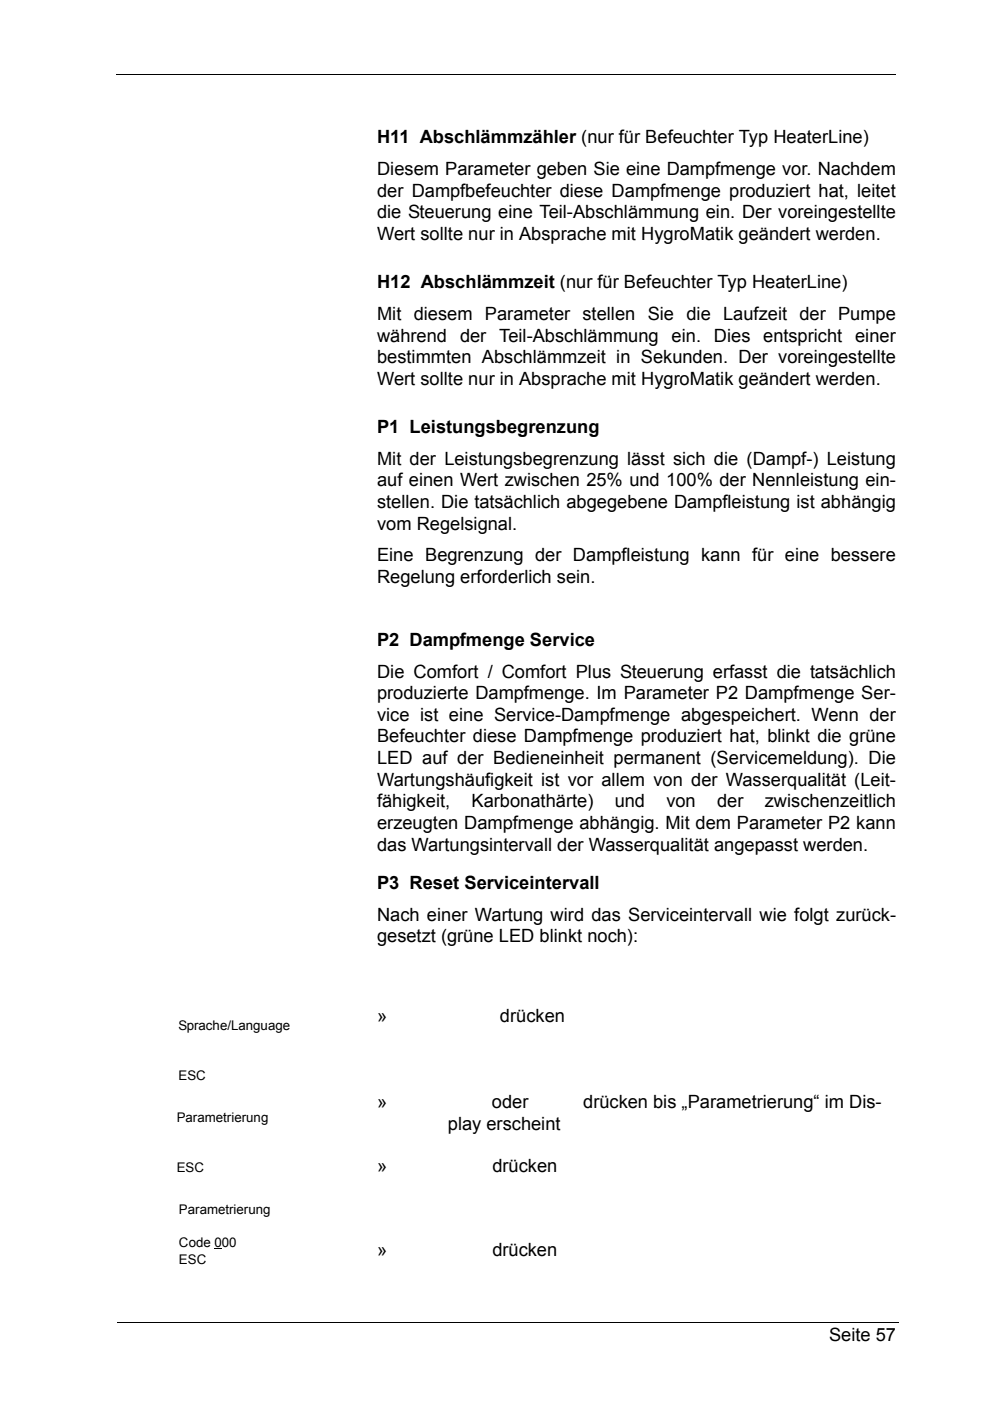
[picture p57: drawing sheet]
<svg xmlns="http://www.w3.org/2000/svg" width="210mm" height="297mm" viewBox="0 0 210 297" stroke-linecap="round" stroke-linejoin="round" font-family="sans-serif">
<defs><g id="words">
<g font-size="3.9">
<text x="79.9" y="30.4">H11 Abschlämmzähler (nur für Befeuchter Typ HeaterLine)</text>
<text x="79.9" y="37.1">Diesem Parameter geben Sie eine Dampfmenge vor. Nachdem</text>
<text x="79.9" y="41.7">der Dampfbefeuchter diese Dampfmenge produziert hat, leitet</text>
<text x="79.9" y="46.3">die Steuerung eine Teil-Abschlämmung ein. Der voreingestellte</text>
<text x="79.9" y="50.9">Wert sollte nur in Absprache mit HygroMatik geändert werden.</text>
<text x="79.9" y="61.1">H12 Abschlämmzeit (nur für Befeuchter Typ HeaterLine)</text>
<text x="79.9" y="67.8">Mit diesem Parameter stellen Sie die Laufzeit der Pumpe</text>
<text x="79.9" y="72.4">während</text>
<text x="79.9" y="77">bestimmten Abschlämmzeit in Sekunden. Der voreingestellte</text>
<text x="97.5" y="72.4">der Teil-Abschlämmung</text>
<text x="142.4" y="72.4">ein.</text>
<text x="151.4" y="72.4">Dies</text>
<text x="161.8" y="72.4">entspricht</text>
<text x="181.3" y="72.4">einer</text>
<text x="79.9" y="81.6">Wert sollte nur in Absprache mit HygroMatik geändert werden.</text>
<text x="79.9" y="91.8">P1 Leistungsbegrenzung</text>
<text x="79.9" y="98.5">Mit der Leistungsbegrenzung lässt sich die (Dampf-) Leistung</text>
<text x="79.9" y="103.1">auf einen Wert zwischen 25% und 100% der Nennleistung ein-</text>
<text x="79.9" y="107.7">stellen. Die tatsächlich abgegebene Dampfleistung ist abhängig</text>
<text x="79.9" y="112.3">vom Regelsignal.</text>
<text x="79.9" y="119">Eine Begrenzung der Dampfleistung kann für eine bessere</text>
<text x="79.9" y="123.5">Regelung erforderlich sein.</text>
<text x="79.9" y="137">P2 Dampfmenge Service</text>
<text x="79.9" y="143.7">Die Comfort / Comfort Plus Steuerung erfasst die tatsächlich</text>
<text x="79.9" y="148.3">produzierte Dampfmenge. Im Parameter P2 Dampfmenge Ser-</text>
<text x="79.9" y="152.8">vice ist eine Service-Dampfmenge abgespeichert. Wenn der</text>
<text x="79.9" y="157.4">Befeuchter diese Dampfmenge produziert hat, blinkt die grüne</text>
<text x="79.9" y="162">LED auf der Bedieneinheit permanent (Servicemeldung). Die</text>
<text x="79.9" y="166.6">Wartungshäufigkeit ist vor allem von der Wasserqualität (Leit-</text>
<text x="79.9" y="171.2">fähigkeit,</text>
<text x="100" y="171.2">Karbonathärte)</text>
<text x="130.3" y="171.2">und</text>
<text x="141.3" y="171.2">von</text>
<text x="152" y="171.2">der</text>
<text x="162.2" y="171.2">zwischenzeitlich</text>
<text x="79.9" y="175.8">erzeugten Dampfmenge abhängig. Mit dem Parameter P2 kann</text>
<text x="79.9" y="180.4">das Wartungsintervall der Wasserqualität angepasst werden.</text>
<text x="79.9" y="188.5">P3 Reset Serviceintervall</text>
<text x="79.9" y="195.2">Nach einer Wartung wird das Serviceintervall wie folgt zurück-</text>
<text x="79.9" y="199.7">gesetzt (grüne LED blinkt noch):</text>
<text x="79.9" y="216.6">»</text>
<text x="106" y="216.6">drücken</text>
<text x="79.9" y="234.8">»</text>
<text x="95" y="239.6">play erscheint</text>
<text x="104.3" y="234.8">oder</text>
<text x="123.6" y="234.8">drücken bis „Parametrierung“ im Dis-</text>
<text x="79.9" y="248.4">»</text>
<text x="104.4" y="248.4">drücken</text>
<text x="79.9" y="266.3">»</text>
<text x="104.4" y="266.3">drücken</text>
<text x="175.8" y="284.3">Seite 57</text>
</g>
<g font-size="2.8">
<text x="37.8" y="218.4">Sprache/Language</text>
<text x="37.8" y="228.9">ESC</text>
<text x="37.5" y="237.9">Parametrierung</text>
<text x="37.5" y="248.5">ESC</text>
<text x="38" y="257.3">Parametrierung</text>
<text x="38" y="267.9">ESC</text>
<text x="38" y="264.4">Code 000</text>
</g>
</g></defs>
<path d="M24.6 15.8v.2zM24.8 280.4l.1 .2z" fill="#000"/>
<path d="M24.6 15.9h165.3M24.9 280.5h165.6" fill="none" stroke="#000" stroke-width=".21"/>
<g fill="#fff">
<path d="M95 210.6h9.9v10h-9.9z"/>
<path d="M35.1 216.1h40v14.8h-40z"/>
<path d="M95 228h8.2v8.3h-8.2z"/>
<path d="M113.1 228.7h8.4v7.6h-8.4z"/>
<path d="M35.2 235.2h40v14.8h-40z"/>
<path d="M95 241.6h8.3v7.6h-8.3z"/>
<path d="M34.8 254.8h40.2v14.5h-40.2z"/>
</g>
<path d="M45.5 264.6h1.6v.2h-1.6z" fill="#000"/>
<path d="M95 259.9h8.3v7.6h-8.3z" fill="#fff"/>
<use href="#words"/>
</svg>
